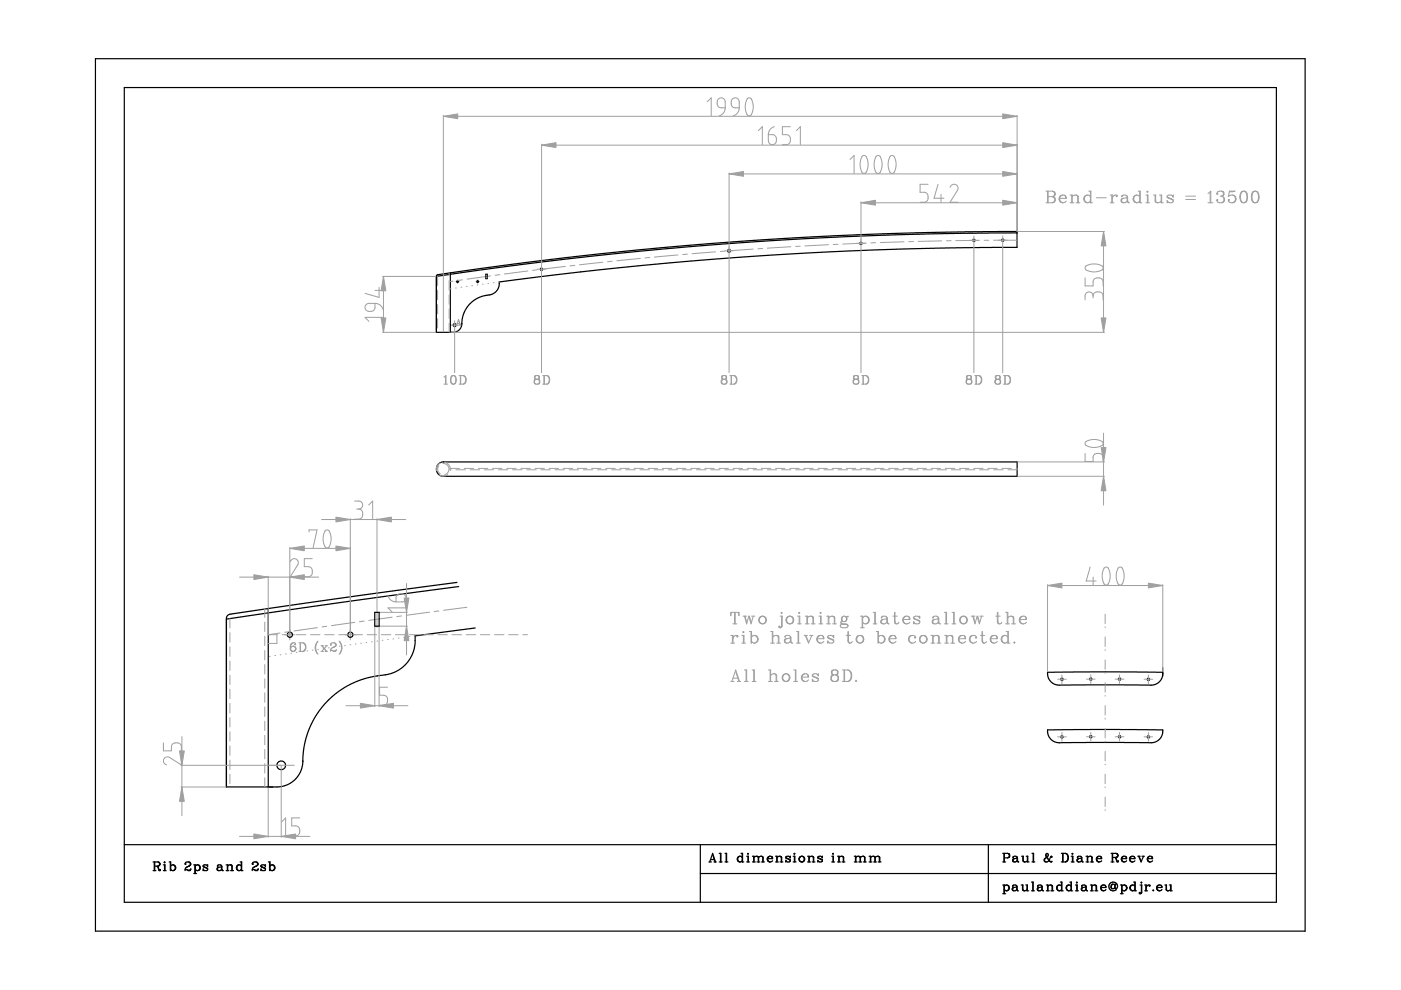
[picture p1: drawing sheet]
<svg xmlns="http://www.w3.org/2000/svg" width="297mm" height="210mm" viewBox="0 0 297 210" stroke-linecap="round" stroke-linejoin="round" font-family="sans-serif">
<g fill="none" stroke="#000" stroke-width=".25">
<path d="M20.2 12.4h256.5v185h-256.5zM26.4 18.6h244.2v172.7h-244.2zM95.4 57.8l-2.7 .5-.2 .3M95.5 57.8v12.7M215.6 49.4v-.3h-4.1l-20.6 .3-16 .7-17.1 1-15.7 1.2-15.8 1.6-15.5 1.8-15.4 2.1M215.6 49.4l-15.7 .1-15 .5-14.7 .6-16.6 1.1-15.7 1.3-16.1 1.7-15.2 1.9-14.1 2M215.6 49.4v3.1l-14.2 .1-13.9 .3-13.1 .6-15 .9-14.3 1.1-14.1 1.3-25.1 3-.2 1.2-.8 1.1-.8 .4-1.4 .2-1.2 .4-1 .6-.9 .8-.7 .8-.6 1.3-.6 2.9-.6 .7-.9 .3h-3.7v-11.9M92.9 98.4l.9-.5h121.8v3.1h-121.8l-.6-.2-.6-.8v-.9zM48 131.3v35.6h10.8l1.5-.3 1.6-.8 1.3-1.3 .8-1.5 .2-1.6M56.9 129v37.9M79.5 129.8h.9v3h-.9zM96.9 123.5l-23.3 3.1-24.7 3.6-.6 .3-.3 .3v.5"/>
<path d="M97.2 124.4l-24.3 3.2-24.9 3.7M100.8 133.1l-12.8 1.7v2l-.5 1.8-.9 1.6-1.6 1.6-2.2 1-4.2 .8-2.4 .7-2.4 1-2.6 1.7-1.4 1.3-1.5 1.6-1.3 1.9-.9 1.5-.8 1.8-.6 2.1-.4 2.2-.1 2.1M222.1 142.5h24.4v.5l-.2 1-.4 .5-.7 .5-.8 .2-20 .1-.9-.3-.8-.6-.5-.8zM222.1 154.7h24.4v.6l-.2 .9-.4 .5-.7 .5-.8 .3h-20l-1-.3-.7-.6-.5-.8zM26.4 179.1h244.2M148.5 179.1v12.2M209.5 179.1v12.2M32.4 182.8h1.1M32.4 184.6h.7M32.7 182.8v1.8M32.8 182.8v1.8M32.8 183.6h.7"/>
<path d="M33.2 183.6l.2 .1M33.4 183.7l.3 .8 .2 .1 .1-.2M33.4 183.7l.4 .7h.2M33.5 182.8l.4 .3-.1 .4-.3 .1M33.5 182.8l.3 .3v.4l-.3 .1M34 184.3v.1M34.6 184.6h.6M34.6 183.4h.4v1.2M34.8 182.8h.2zM34.9 183.4v1.2M35.9 182.8h.3v1.8M36.1 182.8v1.8"/>
<path d="M36.2 184.3l.5 .3M36.7 183.4l-.5 .2M36.7 183.4a.62 .62 0 0 1 .6 .6 .62 .62 0 0 1-.6 .6M36.7 183.4l.2 .1a.64 .64 0 0 1 .3 .6 .64 .64 0 0 1-.5 .5M39.5 184.3l.4 .3h.4l.1-.3M39.5 184.3l.4 .2 .5-.2M39.5 184.3l-.3 .1M39.7 183.8a.64 .64 0 0 0-.5 .8M40 182.8h-.6l-.2 .3 .1 .2v-.2M40 182.8h.3l.1 .5-.3 .3-.4 .2M40 182.8l.3 .1 .1 .4-.7 .5M40.4 184.1v.2"/>
<path d="M41.1 185.2h.6M41.1 183.4h.3v1.8M41.3 183.4v1.8M41.4 184.3l.5 .3M41.9 183.4l-.5 .2M41.9 183.4a.62 .62 0 0 1 .6 .6 .62 .62 0 0 1-.6 .6M41.9 183.4l.2 .1a.65 .65 0 0 1-.2 1.1M43.1 183.6l.9 .5v.3l-.2 .2-.6-.2M43.1 184.2v.4zM43.9 183.5l-.6-.1-.2 .1v.2l.9 .5M44 183.4v.3zM46.2 183.5l-.1 .1 .3-.2 .6 .1"/>
<path d="M46.4 183.9a.36 .36 0 0 0-.3 .3 .36 .36 0 0 0 .3 .4M46.4 183.9l-.4 .2 .1 .4 .3 .1M47 184.3l-.6 .3M47 183.5l.1 .8 .1 .3M47 183.5v.8M47 184.3l.2 .3M47 183.7l-.6 .2M47.2 184.6h.1M47.9 184.6h.6M47.9 183.4h.4v1.2M48.2 183.4v1.2M48.9 184.6h.6"/>
<path d="M48.9 183.4l-.6 .2M48.9 183.4l.3 .2v1M48.9 183.4l.2 .2v1M50.6 183.4l.6 .2M50.6 183.4a.62 .62 0 0 0-.5 .6 .62 .62 0 0 0 .5 .6M50.6 183.4l-.1 .1a.66 .66 0 0 0 .1 1.1M50.9 182.8h.3v1.8M51.2 184.3l-.6 .3M51.2 182.8v1.8h.3M53.8 184.3l.4 .3h.3l.2-.3M53.8 184.3l.4 .2 .5-.2M53.8 184.3l-.3 .1"/>
<path d="M54.3 182.8a.59 .59 0 0 0-.8 .3l.1 .2v-.2M54.3 182.8l.3 .3-.1 .4a1.44 1.44 0 0 0-1 .8v.3M54.3 182.8h.2l.2 .5-.3 .3-.5 .2M54.7 184.1v.2M55.3 183.6l1 .5v.3l-.3 .2-.6-.2M55.3 184.2v.4zM56.2 183.5l-.6-.1-.3 .1v.2l1 .5M56.3 183.4v.3zM56.9 182.8h.4v1.8M57.1 182.8v1.8M57.3 184.3l.5 .3M57.8 183.4l-.5 .2"/>
<path d="M57.8 183.4a.62 .62 0 0 1 .5 .6 .62 .62 0 0 1-.5 .6M57.8 183.4l.2 .1a.65 .65 0 0 1-.2 1.1M148.5 185.2h122.1M150.3 182.8h.5M150.5 182.8l.6-1.9 .6 1.9M150.7 182.2h.7M151.1 181.2l.5 1.6M151.4 182.8h.5M152.5 182.8h.6M152.5 180.9h.3v1.9M152.8 180.9v1.9M153.7 182.8h.6"/>
<path d="M153.7 180.9h.4v1.9M154 180.9v1.9M156.8 181.5l.6 .3M156.8 181.5a.61 .61 0 0 0-.5 .6 .61 .61 0 0 0 .5 .7M156.8 181.5l-.1 .1a.64 .64 0 0 0 .1 1.2M157.1 180.9h.3v1.9M157.4 182.5l-.6 .3M157.4 180.9v1.9h.3M158.3 182.8h.6M158.3 181.5h.4v1.3M158.5 181h.2zM158.6 181.5v1.3"/>
<path d="M159.5 182.8h.6M159.5 181.5h.4v1.3M159.8 181.5v1.3M160.5 182.8h.6M160.5 181.5l-.6 .3M160.5 181.5l.3 .3M160.5 181.5l.3 .3v1M160.8 181.8v1M161.5 182.8h.6M161.5 181.5l-.7 .3M161.5 181.5l.3 .3v1M161.5 181.5l.2 .3v1"/>
<path d="M162.8 182.1l.1 .4 .3 .3M163.2 181.5l.4 .1M163.2 181.5a.61 .61 0 0 0-.5 .6 .61 .61 0 0 0 .5 .7M163.2 181.5l-.4 .6M163.6 181.6l.2 .5h-1M163.6 181.6l.1 .1M163.7 181.8v.3M163.8 182.5l-.6 .3M164.4 182.8h.6M164.4 181.5h.4v1.3M164.7 181.5v1.3M165.4 182.8h.6"/>
<path d="M165.4 181.5l-.6 .3M165.4 181.5l.3 .3v1M166.6 181.8l1 .5v.3l-.3 .2-.6-.2M166.6 182.4v.4zM167.5 181.7l-.6-.2-.3 .4 1 .5M167.6 181.5v.4zM168.2 182.8h.6M168.2 181.5h.3v1.3M168.3 181h.2zM168.4 181.5v1.3M169.9 182.8h.2M169.9 181.5h.2"/>
<path d="M169.9 181.5a.61 .61 0 0 0-.5 .6 .61 .61 0 0 0 .5 .7M169.9 181.5l-.2 .1a.64 .64 0 0 0 .2 1.2M170.1 181.5a.61 .61 0 0 1 .5 .6 .61 .61 0 0 1-.5 .7M170.1 181.5l.2 .1a.64 .64 0 0 1-.2 1.2M171.2 182.8h.6M171.2 181.5h.4v1.3M171.5 181.5v1.3M172.2 182.8h.6M172.2 181.5l-.6 .3M172.2 181.5l.3 .3v1M172.2 181.5l.2 .3v1M173.4 181.8l1 .5v.3l-.3 .2-.6-.2"/>
<path d="M173.4 182.4v.4zM174.3 181.7l-.6-.2-.3 .2v.2l1 .5M174.4 181.5v.4zM176.3 182.8h.7M176.3 181.5h.4v1.3M176.5 181h.2zM176.6 181.5v1.3M177.6 182.8h.6M177.6 181.5h.3v1.3M177.8 181.5v1.3M178.5 182.8h.6M178.5 181.5l-.6 .3"/>
<path d="M178.5 181.5l.4 .3v1M178.5 181.5l.3 .3v1M181.1 182.8h.6M181.1 181.5h.4v1.3M181.4 181.5v1.3M182.1 182.8h.6M182.1 181.5l-.6 .3M182.1 181.5l.3 .3M182.1 181.5l.3 .3v1M182.4 181.8v1M183 182.8h.7M183 181.5l-.6 .3"/>
<path d="M183 181.5l.4 .3v1M183 181.5l.3 .3v1M184.3 182.8h.6M184.3 181.5h.3v1.3M184.5 181.5v1.3M185.2 182.8h.6M185.2 181.5l-.6 .3M185.2 181.5l.4 .3M185.2 181.5l.3 .3v1M185.6 181.8v1M186.2 182.8h.6M186.2 181.5l-.6 .3"/>
<path d="M186.2 181.5l.3 .3v1M186.2 181.5l.2 .3v1M212.6 182.8h.6M212.6 180.9h1M212.6 187.6h.3v1.9M212.6 189.5h.6M212.9 180.9v1.9M212.9 187.6v1.9M212.9 181.9h.7M212.9 188.6l.6 .3M213.5 187.6a.62 .62 0 0 1 .5 .7 .62 .62 0 0 1-.5 .6M213.5 187.6l-.6 .3"/>
<path d="M213.5 187.6a.64 .64 0 0 1 .4 .7 .64 .64 0 0 1-.4 .6M213.6 180.9l.5 .4-.1 .4-.4 .2M213.6 180.9l.4 .4-.1 .4-.3 .2M214.8 187.8l-.1 .1 .2-.3 .7 .2M214.9 181.7l-.1 .1 .2-.3 .6 .2M214.9 188.2a.36 .36 0 0 0-.2 .3 .36 .36 0 0 0 .2 .4M214.9 188.2l-.3 .2 .1 .4 .2 .1M215 182.1l-.3 .2 .1 .4 .2 .1M215 182.1a.36 .36 0 0 0-.2 .3 .36 .36 0 0 0 .2 .4M215.6 187.8l.2 1.1M215.6 188.6l-.4 .3h-.3M215.6 187.8v.8"/>
<path d="M215.6 188.6l.2 .3M215.6 188l-.7 .2M215.6 182.5l-.6 .3M215.6 181.7l.3 1.1M215.6 181.7v.8M215.6 182.5l.3 .3M215.6 181.9l-.6 .2M215.8 188.9h.1M215.9 182.8h.1M216.5 187.6h.4v1l.2 .3M216.6 181.5h.4v1l.2 .3M216.8 187.6v1l.3 .3"/>
<path d="M216.9 181.5v1l.3 .3M217.5 187.6h.3v1.3M217.6 181.5h.3v1.3M217.7 188.6l-.6 .3M217.7 187.6v1.3h.4M217.8 182.5l-.6 .3M217.8 181.5v1.3h.4M218.7 187h.4v1.9M218.7 188.9h.6M218.8 182.8h.6M218.8 180.9h.3v1.9M219 187v1.9"/>
<path d="M219.1 180.9v1.9M220.1 187.8l-.1 .1 .3-.3 .6 .2M220.3 188.2a.36 .36 0 0 0-.3 .3 .36 .36 0 0 0 .3 .4M220.3 188.2l-.4 .2 .1 .4 .3 .1M220.9 188.6l-.4 .3h-.2M220.9 187.8l.2 1.1M220.9 187.8v.8M220.9 188.6l.2 .3M220.9 188l-.6 .2M221.1 188.9h.1M221.7 181.4l.3-.5a.37 .37 0 0 1 .2 .6l-.8 .7 .1 .5 .2 .1M221.7 181.4l.1 .2a1.9 1.9 0 0 0 1.1 1.2"/>
<path d="M221.7 181.9a.48 .48 0 0 0-.2 .4 .48 .48 0 0 0 .2 .5M221.7 181.4l1.2 1.4M221.8 187.6h.4v1.3M221.8 188.9h.7M222.1 187.6v1.3M222.8 187.6l.3 .3v1M222.8 187.6l-.6 .3M222.8 188.9h.6M222.8 187.6l.4 .3v1M222.9 181.6v.2l.1-.2h-.2l-.3 .6a.75 .75 0 0 1-.8 .6M223 182.6l-.1 .2M224.6 187.6l.5 .3"/>
<path d="M224.6 187.6a.64 .64 0 0 0-.5 .7 .64 .64 0 0 0 .5 .6M224.6 187.6a.62 .62 0 0 0-.6 .7 .62 .62 0 0 0 .6 .6M224.8 187h.3v1.9M225 182.8h.9M225 180.9h.9M225.1 188.6l-.5 .3M225.1 187v1.9h.3M225.3 180.9v1.9M225.4 180.9v1.9M225.9 180.9a.97 .97 0 0 1 .6 .9 .97 .97 0 0 1-.6 1M225.9 180.9a1.03 1.03 0 0 1 0 1.9M226.5 187.6l.6 .3"/>
<path d="M226.5 187.6a.62 .62 0 0 0-.5 .7 .62 .62 0 0 0 .5 .6M226.5 187.6l-.1 .1a.66 .66 0 0 0 .1 1.2M226.8 187h.4v1.9M227.1 188.6l-.6 .3M227.1 187v1.9h.3M227.1 182.8h.6M227.1 181.5h.4v1.3M227.3 181h.2zM227.4 181.5v1.3M228 187.6h.4v1.3M228 188.9h.6M228.2 187.1h.2z"/>
<path d="M228.3 187.6v1.3M228.5 181.7l-.1 .1 .3-.3 .6 .2M228.7 182.1a.36 .36 0 0 0-.3 .3 .36 .36 0 0 0 .3 .4M228.7 182.1l-.4 .2 .1 .4 .3 .1M229.3 182.5l-.6 .3M229.3 181.7l.1 .8 .2 .3M229.3 181.7v.8M229.3 182.5l.3 .3M229.3 181.9l-.6 .2M229.4 187.8l-.1 .1 .3-.3 .6 .2M229.6 182.8h.1M229.6 188.2a.36 .36 0 0 0-.3 .3 .36 .36 0 0 0 .3 .4"/>
<path d="M229.6 188.2l-.3 .2v.4l.3 .1M230.2 188.6l-.3 .3h-.3M230.2 187.8l.3 1.1M230.2 187.8v.8M230.2 188.6l.3 .3M230.2 188l-.6 .2M230.3 182.8h.6M230.3 181.5h.3v1.3M230.5 188.9h.1M230.5 181.5v1.3M231.2 187.6h.3v1.3M231.2 188.9h.6"/>
<path d="M231.2 182.8h.6M231.2 181.5l-.6 .3M231.2 181.5l.4 .3v1M231.2 181.5l.3 .3v1M231.4 187.6v1.3M232.1 187.6l.3 .3v1M232.1 187.6l-.6 .3M232.1 188.9h.6M232.1 187.6l.4 .3v1M232.5 182.1l.1 .4 .4 .3M233 181.5l.4 .1M233 181.5a.61 .61 0 0 0-.6 .6 .61 .61 0 0 0 .6 .7"/>
<path d="M233 181.5l-.5 .6M233.4 181.6l.2 .5h-1.1M233.4 181.6l.1 .5M233.4 188.2l.1 .4 .4 .3M233.6 182.5l-.6 .3M233.9 187.6a.62 .62 0 0 0-.5 .7 .62 .62 0 0 0 .5 .6M233.9 187.6l.4 .1M233.9 187.6l-.4 .3-.1 .3M234.3 187.7l.2 .5h-1.1M234.3 187.7l.1 .5M234.5 188.6l-.6 .3M235.6 182.8h.6"/>
<path d="M235.6 180.9h1M235.8 180.9v1.9M235.9 187.5h.3l.2 .2M235.9 187.5a.53 .53 0 0 0-.4 .4 .53 .53 0 0 0 .3 .5M235.9 187.5a.64 .64 0 0 0-.1 .9M235.9 181.8h.7M235.9 180.9v1.9M236.3 188.2l-.2 .2h-.3M236.3 188.2l.2 .2M236.3 181.8l.2 .1M236.4 187.5l-.1 .7M236.5 188.4a.73 .73 0 0 0 .4-.8 .73 .73 0 0 0-.7-.6 .92 .92 0 0 0-1.1 1.2 .92 .92 0 0 0 1.6 .4"/>
<path d="M236.5 187.5v.9M236.5 181.9l.3 .8 .2 .1 .1-.2M236.5 181.9l.4 .7h.2M236.6 180.9l.4 .4v.3l-.4 .2M236.6 180.9l.4 .4-.1 .3-.3 .2M237.1 182.5v.1M237.6 187.6h.3v1.9M237.6 189.5h.5M237.8 187.6v1.9M237.8 182.1a.6 .6 0 0 0 .5 .7M237.9 188.6l.5 .3M238.3 181.5l.4 .1"/>
<path d="M238.3 181.5l-.5 .6M238.3 181.5a.61 .61 0 0 0-.6 .6 .61 .61 0 0 0 .6 .7M238.4 187.6l.2 .1a.66 .66 0 0 1-.2 1.2M238.4 187.6l-.5 .3M238.4 187.6a.62 .62 0 0 1 .6 .7 .62 .62 0 0 1-.6 .6M238.7 181.6l.2 .5h-1.1M238.7 181.6l.1 .1M238.8 181.8v.3M238.9 182.5l-.6 .3M239.6 182.1l.1 .4 .3 .3M240 181.5l.5 .1M240 181.5a.61 .61 0 0 0-.5 .6 .61 .61 0 0 0 .5 .7"/>
<path d="M240 181.5l-.4 .6M240.1 187.6l.5 .3M240.1 187.6a.62 .62 0 0 0-.6 .7 .62 .62 0 0 0 .6 .6M240.1 187.6l-.2 .1a.66 .66 0 0 0 .2 1.2M240.3 187h.4v1.9M240.5 181.6l.1 .5h-1M240.5 181.6v.5M240.6 188.6l-.5 .3M240.6 187v1.9h.3M240.6 182.5l-.6 .3M241.2 181.5h.5M241.4 181.5l.5 1.3 .5-1.3"/>
<path d="M241.5 181.5l.4 1.1M241.6 189.4v-.2v.2l.2 .1M241.7 187.6h.4v1.6l-.3 .3M241.9 187.1h.2zM242 187.6v1.6l-.2 .3M242.1 181.5h.5M242.7 187.6h.3v1.3M242.7 188.9h.6M243 187.6v1.3M243.3 182.1l.1 .4 .4 .3M243.7 187.7v.2l.1-.2a.5 .5 0 0 0-.5 0 .5 .5 0 0 0-.3 .5M243.8 181.5l.4 .1"/>
<path d="M243.8 181.5a.61 .61 0 0 0-.6 .6 .61 .61 0 0 0 .6 .7M243.8 181.5l-.5 .6M244.2 181.6l.2 .5h-1.1M244.2 181.6l.1 .1M244.3 181.8v.3M244.4 182.5l-.6 .3M244.5 188.7v.2zM245.3 188.2l.1 .4 .3 .3M245.7 187.6l.5 .1M245.7 187.6a.62 .62 0 0 0-.5 .7 .62 .62 0 0 0 .5 .6M245.7 187.6l-.4 .6M246.2 187.7l.2 .5h-1.1"/>
<path d="M246.2 187.7l.1 .5M246.4 188.6l-.7 .3M247 187.6h.3v1l.3 .3M247.2 187.6v1l.4 .3M247.9 187.6h.4v1.3M248.2 188.6l-.6 .3M248.2 187.6v1.3h.3"/>
<circle cx="97" cy="59.7" r=".18"/>
<circle cx="101.3" cy="59.7" r=".18"/>
<circle cx="114.8" cy="57.1" r=".25"/>
<circle cx="154.6" cy="53.2" r=".3"/>
<circle cx="182.5" cy="51.6" r=".24"/>
<circle cx="206.5" cy="51" r=".24"/>
<circle cx="212.6" cy="50.9" r=".24"/>
<circle cx="96.4" cy="68.9" r=".3"/>
<circle cx="61.5" cy="134.6" r=".55"/>
<circle cx="74.3" cy="134.6" r=".55"/>
<circle cx="225.2" cy="144" r=".25"/>
<circle cx="225.2" cy="156.2" r=".25"/>
<circle cx="231.3" cy="144" r=".24"/>
<circle cx="231.3" cy="156.2" r=".24"/>
<circle cx="237.4" cy="144" r=".24"/>
<circle cx="237.4" cy="156.2" r=".24"/>
<circle cx="243.5" cy="156.2" r=".24"/>
<circle cx="243.5" cy="144" r=".24"/>
<circle cx="59.6" cy="162.3" r=".92"/>
</g>
<g fill="none" stroke="#a0a0a4" stroke-width=".21">
<path d="M94 24.7h121.6M94 24.5v45.9M114.8 30.8h100.8M114.8 30.6v25.5M149.9 21.6l.9-.9v3.9M152.3 21l.7-.3 .6 .3 .2 .4v1.5h-1l-.6-.4-.1-1zM153.8 22.9l-.4 1.1-.9 .6M154.6 36.9h61M154.6 36.7v42.3M155.3 21l.7-.3 .5 .3 .2 .5v1.4h-1l-.4-.3-.3-.6v-.6zM156.7 22.9l-.3 1.1-.9 .6M158.5 20.9l.4-.2 .4 .3 .4 1.2-.2 1.6-.2 .6-.3 .2-.6-.3-.4-1.1 .1-1.3z"/>
<path d="M160.8 27.7l.8-.8v3.8M162.9 28.6h1l.6 .3 .1 1.1-.4 .6h-.7l-.5-.3-.1-.4zM164.2 26.9l-.9 .6-.4 1.1M167.6 26.9h-1.7v1.7h1.2l.3 .3 .2 .4-.1 .8-.3 .4-.3 .2h-1M168.8 27.7l.9-.8v3.8M180.2 33.8l.9-.8v3.8M182.8 33.2l.4-.2 .4 .1 .4 1.3-.1 1.5-.3 .7-.3 .2-.5-.2-.4-1.3v-1.1zM185.8 33.1l.3-.1 .4 .1 .5 1.2-.1 1.5-.3 .8-.3 .2-.6-.2-.4-1.3 .1-1.3zM188.7 33.1l.5-.1 .4 .2 .4 1.2-.2 1.6-.2 .6-.3 .2-.6-.2-.4-1.2 .1-1.3zM196.8 39.1h-1.7v1.7h1.2l.3 .3 .2 .4-.1 .8-.2 .4-.5 .2h-.9M198.9 39.1l-.9 2.9h2.2M201.4 39.7l.4-.5 .6-.1 .5 .2 .2 .6-.1 .4-1.6 2.6h1.7"/>
<path d="M215.6 24.5v24.5M81.1 58.6h11.3M81.3 58.6v11.9M92.8 58.6v2M95.2 57.9v.6M95.2 59.5v2M96.1 59.6l-.6 .1M96.6 59.7h.8M97 59.3v.8M98 59.3l-1 .2M100.9 59.7h.7M101.3 59.3v.8"/>
<path d="M104 58.5l-5 .7M104.7 59.9l-.1 .1M105.9 59.8h-.2M106 58.2l-1 .2M111.9 57.4l-4.9 .7M113.9 57.2l-1 .1M113.9 57.1h1.8M114.8 56.2v22.8M119.9 56.5l-5 .6M121.9 56.3l-1 .1M127.8 55.6l-4.9 .6M129.8 55.4l-1 .1"/>
<path d="M135.8 54.8l-5 .5M137.8 54.6l-1 .1M143.7 54.1l-5 .4M145.7 53.9l-1 .1M151.7 53.4l-5 .4M153.6 53.2h1.9M153.7 53.2l-1 .1M159.7 52.8l-5 .4M161.7 52.7h-1M167.7 52.3l-5 .3M169.7 52.2l-1 .1M175.7 51.9l-5 .2"/>
<path d="M177.7 51.8h-1M181.6 51.6h1.9M182.5 43h33.1M182.5 42.8v36.2M183.7 51.5l-5 .3M185.7 51.5h-1M191.7 51.3l-5.1 .1M193.7 51.2h-1M199.5 41.2v1.7M199.6 51.1l-5 .1M201.7 51l-1 .1M205.6 51h1.8"/>
<path d="M206.5 50v29M207.6 50.9l-5 .1M208.7 50.9h1M210.7 50.9h4.9M211.7 50.9h1.8M212.6 50v29M215.8 49.1h18.4M221.8 43h1.4M221.8 40.5h1.4M222.1 40.5v2.5M222.2 40.5v2.5M222.2 41.7h1"/>
<path d="M223.2 40.5l.3 .2a.56 .56 0 0 1 0 .9l-.3 .1M223.2 41.7a.65 .65 0 0 1 .6 .6 .65 .65 0 0 1-.6 .7M223.2 40.5l.2 .2a.58 .58 0 0 1 .2 .6 .58 .58 0 0 1-.4 .4M223.2 41.7a.67 .67 0 0 1 .5 .6 .67 .67 0 0 1-.5 .7M224.7 42.1a.88 .88 0 0 0 .5 .9M225.2 41.4l.6 .1M225.2 41.4a.83 .83 0 0 0-.7 .8 .83 .83 0 0 0 .7 .8M225.2 41.4l-.4 .3-.1 .4M225.8 41.5l.3 .6h-1.4M225.8 41.5l.1 .6M226.1 42.6l-.3 .3-.6 .1M226.9 43h.8"/>
<path d="M226.9 41.4h.4v1.6M227.2 41.4v1.6M228.2 43h.8M228.2 41.4l-.6 .1-.3 .2M228.2 41.4l.3 .1 .1 .2v1.3M228.2 41.4l.3 .3v1.3M230.1 58.9v1.7h1.7v-1.2l.7-.5h.7l.5 .3 .2 .4v1M230.1 56.5l1.1-.5h1.1l1.4 .4 .2 .5-.2 .3-.6 .3-1.5 .1-1.3-.4-.2-.3zM230.5 41.4l.4 .1 .3 .2M230.5 41.4a.82 .82 0 0 0-.7 .8 .82 .82 0 0 0 .7 .8M230.5 41.4a.85 .85 0 0 0-.6 .8 .85 .85 0 0 0 .6 .8M230.8 40.5h.5v2.5"/>
<path d="M231.2 42.6l-.5 .4h-.2M231.2 40.5v2.5h.4M232.5 41.9h2M234 49.1v21.4M235.4 43h.8M235.4 41.4h.4v1.6M235.7 41.4v1.6M236.8 41.5l-.2 .1 .2 .1 .1-.2a.67 .67 0 0 0-.7-.1 .67 .67 0 0 0-.4 .7M237.9 41.6l-.1 .1 .1-.2a.8 .8 0 0 1 1.1 .1M238.1 42.1a.48 .48 0 0 0-.3 .4 .48 .48 0 0 0 .3 .5M238.1 42.1l-.3 .1-.1 .2 .1 .5 .3 .1M239 42.6l-.5 .4h-.4"/>
<path d="M239 41.6l.1 1 .2 .4M239 41.6v1M239 42.6l.3 .4M239 41.8l-.9 .3M239.3 43h.1M240.9 41.4l.5 .1 .2 .2M240.9 41.4a.82 .82 0 0 0-.7 .8 .82 .82 0 0 0 .7 .8M240.9 41.4a.86 .86 0 0 0-.5 .8 .86 .86 0 0 0 .5 .8M241.3 40.5h.5v2.5M241.6 42.6l-.4 .4h-.3M241.6 40.5v2.5h.5M242.9 43h.8"/>
<path d="M242.9 41.4h.5v1.6M243.3 40.5l.1 .2-.1 .1zM243.3 41.4v1.6M244.6 41.4h.4v1.2l.4 .4M244.9 41.4v1.2l.1 .3 .4 .1M245.8 41.4h.5v1.6M246.2 42.6l-.2 .3-.6 .1M246.2 41.4v1.6h.5M247.5 41.7l1.3 .7v.4l-.4 .2h-.5l-.3-.2M247.5 42.5l.1 .3-.1 .2zM248.6 41.6l-.1-.1a.8 .8 0 0 0-1 .1l.1 .3 1.2 .6M248.8 41.4v.4l-.2-.2z"/>
<path d="M251.4 41.6h2.1M251.4 42.3h2.1M256.1 43h1.1M256.1 41l.6-.5v2.5M256.6 40.7v2.3M258.1 42.5v-.2l-.1 .2 .2 .4 .8 .1M258.7 41.6h.3M259 40.5l-.8 .2-.2 .3 .1 .2v-.2M259 40.5l.4 .2 .1 .2-.1 .6-.4 .1M259 40.5a.6 .6 0 0 1 .3 1l-.3 .1M259 41.6a.71 .71 0 0 1 .6 .7 .71 .71 0 0 1-.6 .7M259.4 41.8a.74 .74 0 0 1-.4 1.2"/>
<path d="M260.5 42.5l.2-.1-.2-.1-.1 .2a.73 .73 0 0 0 1 .5M260.7 40.7l1.1-.2h-1.1l-.3 1.2 .3-.2 .7-.1M261.4 41.4a.82 .82 0 0 1 .7 .8 .82 .82 0 0 1-.7 .8M261.4 41.4a.86 .86 0 0 1 .5 .8 .86 .86 0 0 1-.5 .8M263.6 43h.2M263.6 40.5a1.59 1.59 0 0 0 0 2.5M263.6 40.5h.2M263.6 40.5a1.34 1.34 0 0 0-.6 2l.2 .4 .4 .1M263.8 40.5a1.1 1.1 0 0 1 .7 1.4l-.1 .6-.2 .4-.4 .1M263.8 40.5a1.55 1.55 0 0 1 0 2.5M266 43h.3M266 40.5h.3"/>
<path d="M266 40.5a1.1 1.1 0 0 0-.7 1.4l.1 .6 .3 .4 .3 .1M266 40.5a1.55 1.55 0 0 0 0 2.5M266.3 40.5a1.34 1.34 0 0 1 .5 2l-.2 .4-.3 .1M266.3 40.5a1.59 1.59 0 0 1 0 2.5M77.6 64.6l.5-.3h1.4v1.2l-.5 .5h-1l-.6-.6zM79.5 64.3l1 .3 .7 1M79.5 61.6h1.7M80.4 60.9v2.2l-3-.9M81.1 70.5h11.3M81.2 67.3h-3.8l.8 .8M92.8 61.6v2M92.8 64.6v1.9"/>
<path d="M92.8 67.6v2M94.1 80l.5-.4v1.8M94.5 79.7v1.7M95.2 62.5v2M95.2 65.5v2M95.2 68.5v2M95.5 68.9h1.8M95.6 70.5h138.6M95.6 61.2l-.1 .1M96 79.6a1.04 1.04 0 0 0 0 1.8M96 79.6h.2M96 79.6a1.14 1.14 0 0 0 0 1.8"/>
<path d="M96.2 79.6a1.04 1.04 0 0 1 0 1.8M96.2 79.6a1.14 1.14 0 0 1 0 1.8M96.4 68v11M96.8 61.1h-.2M96.8 68.9l.4-1.2 .4 1.2M96.9 68.6h.6M97.2 67.9l.4 1M97.3 79.6h.9M97.4 68.9h.3M97.6 79.6v1.8M97.7 79.6v1.8M97.9 60.9h-.2"/>
<path d="M98.2 79.6a.97 .97 0 0 1 .7 .9 .97 .97 0 0 1-.7 .9M98.2 79.6a1.02 1.02 0 0 1 0 1.8M99 60.7h-.1M100.2 60.6h-.2M101.3 60.4h-.1M102.4 60.2l-.1 .1M103.6 60.1h-.2M113.7 79.6h.3M113.7 79.6l-.4 .3 .1 .4 .3 .1M113.7 79.6l-.2 .1a.44 .44 0 0 0 .2 .7M114 79.6l.4 .3-.1 .4-.3 .1M114 79.6l.2 .1a.44 .44 0 0 1-.2 .7"/>
<path d="M115.1 79.6h.8M115.3 79.6v1.8M115.4 79.6v1.8M115.9 79.6a.97 .97 0 0 1 .7 .9 .97 .97 0 0 1-.7 .9M115.9 79.6a1.02 1.02 0 0 1 0 1.8M153.4 79.6h.3M153.4 79.6l-.4 .3 .1 .4 .3 .1M153.4 79.6l-.2 .1a.44 .44 0 0 0 .2 .7M153.7 79.6l.4 .3-.1 .4-.3 .1M153.7 79.6l.2 .1a.44 .44 0 0 1-.2 .7M154.7 79.6h.9M155 79.6v1.8"/>
<path d="M155.1 79.6v1.8M155.6 79.6a.97 .97 0 0 1 .7 .9 .97 .97 0 0 1-.7 .9M155.6 79.6a1.02 1.02 0 0 1 0 1.8M181.3 79.6l-.3 .3v.2l.3 .3M181.3 79.6h.4M181.3 79.6l-.3 .3v.4l.3 .1M181.7 79.6l.3 .3-.1 .4-.2 .1M181.7 79.6l.1 .1a.44 .44 0 0 1-.1 .7M182.7 79.6h.9M183 79.6v1.8M183.6 79.6a.97 .97 0 0 1 .6 .9 .97 .97 0 0 1-.6 .9M183.6 79.6a1.02 1.02 0 0 1 0 1.8"/>
<path d="M205.3 79.6h.3M205.3 79.6l-.4 .3 .1 .4 .3 .1M205.3 79.6l-.2 .1a.44 .44 0 0 0 .2 .7M205.6 79.6l.4 .3-.1 .4-.3 .1M205.6 79.6l.3 .3v.2l-.3 .3M206.7 79.6h.8M206.9 79.6v1.8M207 79.6v1.8M207.5 79.6a.97 .97 0 0 1 .7 .9 .97 .97 0 0 1-.7 .9M207.5 79.6a1.02 1.02 0 0 1 0 1.8M211.4 79.6h.3M211.4 79.6l-.4 .3 .1 .4 .3 .1"/>
<path d="M211.4 79.6l-.2 .1a.44 .44 0 0 0 .2 .7M211.7 79.6l.4 .3-.1 .4-.3 .1M211.7 79.6l.2 .1a.44 .44 0 0 1-.2 .7M212.8 79.6h.8M213 79.6v1.8M213.1 79.6v1.8M213.6 79.6a.97 .97 0 0 1 .7 .9 .97 .97 0 0 1-.7 .9M213.6 79.6a1.02 1.02 0 0 1 0 1.8M231.8 62.7l-.4-.7-.4-.1-.5 .1-.4 .5v1.1M231.8 62.7l.1-.4 .4-.4 1.1 .1 .4 .4 .1 1.2M231.8 62.7v.5M93 98.7l-.2 .5v.5l.6 .8"/>
<path d="M93.3 98.1l-.7 .7v1M93.9 98.3l.9 .2 .4 .7-.2 .9-.7 .5M94.1 81.4h.8M94.3 98l.9 .6 .2 .5v.7M95.5 99.3h1.9M95.5 99.6h.2M96 81.4h.2M96.7 99.6h2M97.3 81.4h.9M98.4 99.3h2M99.7 99.6h2M101.4 99.3h2"/>
<path d="M102.7 99.6h2M104.4 99.3h2M105.7 99.6h2M107.4 99.3h2M108.7 99.6h2M110.4 99.3h2M111.7 99.6h2M113.4 99.3h2M113.7 81.4h.3M113.7 80.4h.3M113.7 80.4l-.4 .4v.3l.4 .3M113.7 80.4l-.5 .4 .1 .5 .4 .1"/>
<path d="M114 80.4l.4 .4v.3l-.4 .3M114 80.4l.4 .4v.5l-.4 .1M114.7 99.6h2M115.1 81.4h.8M116.4 99.3h2M117.7 99.6h2M119.4 99.3h2M120.7 99.6h2M122.4 99.3h2M123.7 99.6h2M125.4 99.3h2M126.7 99.6h2"/>
<path d="M128.4 99.3h2M129.7 99.6h2M131.4 99.3h2M132.7 99.6h2M134.4 99.3h2M135.7 99.6h2M137.4 99.3h2M138.7 99.6h2M140.4 99.3h2M141.7 99.6h2M143.4 99.3h2M144.7 99.6h2"/>
<path d="M146.4 99.3h2M147.7 99.6h2M149.4 99.3h2M150.7 99.6h2M152.4 99.3h2M153.4 81.4h.3M153.4 80.4h.3M153.4 80.4l-.4 .4v.3l.4 .3M153.4 80.4l-.5 .4 .1 .5 .4 .1M153.7 99.6h2M153.7 80.4l.4 .4v.3l-.4 .3M153.7 80.4l.4 .4v.5l-.4 .1"/>
<path d="M154.7 81.4h.9M155.4 99.3h2M156.7 99.6h2M158.4 99.3h2M159.7 99.6h2M161.4 99.3h2M162.7 99.6h2M164.4 99.3h2M165.7 99.6h2M167.4 99.3h2M168.7 99.6h2M170.4 99.3h2"/>
<path d="M171.7 99.6h2M173.4 99.3h2M174.7 99.6h2M176.4 99.3h2M177.7 99.6h2M179.4 99.3h2M180.7 99.6h2M181.3 81.4h.4M181.3 80.4h.4M181.3 80.4l-.3 .4v.5l.3 .1M181.3 80.4l-.4 .4 .1 .5 .3 .1M181.7 80.4l.3 .4-.1 .5-.2 .1"/>
<path d="M181.7 80.4l.4 .4-.1 .5-.3 .1M182.4 99.3h2M182.7 81.4h.9M183.7 99.6h2M185.4 99.3h2M186.7 99.6h2M188.4 99.3h2M189.7 99.6h2M191.4 99.3h2M192.7 99.6h2M194.4 99.3h2M195.7 99.6h2"/>
<path d="M197.4 99.3h2M198.7 99.6h2M200.4 99.3h2M201.7 99.6h2M203.4 99.3h2M204.7 99.6h2M205.3 81.4h.3M205.3 80.4l-.4 .4 .1 .5 .3 .1M205.3 80.4h.3M205.3 80.4l-.5 .4 .1 .5 .4 .1M205.6 80.4l.4 .4-.1 .5-.3 .1M205.6 80.4l.5 .4-.1 .5-.4 .1"/>
<path d="M206.4 99.3h2M206.7 81.4h.8M207.7 99.6h2M209.4 99.3h2M210.7 99.6h2M211.4 81.4h.3M211.4 80.4h.3M211.4 80.4l-.4 .4v.3l.4 .3M211.4 80.4l-.5 .4 .1 .5 .4 .1M211.7 80.4l.4 .4v.3l-.4 .3M211.7 80.4l.5 .4-.1 .5-.4 .1M212.4 99.3h2"/>
<path d="M212.8 81.4h.8M213.7 99.6h1.9M215.4 99.3h.2M215.8 97.9h18.4M230.1 96.1v1.8h1.7v-1.3l.3-.3 .5-.2 .7 .1 .4 .3 .2 .4v1M230.2 93.6l1-.3 1.2-.1 1.2 .4 .3 .5-.2 .3-.6 .3-1.6 .1-1.2-.4-.2-.3zM234 91.8v15.3M61.4 116.1v19.6M61.4 116.3h12.9M61.6 119.1l.2-.4 .5-.3 .4 .1 .4 .4 .1 .8-1.6 2.6h1.6M65.5 112.8v-.4h1.7l-.8 3.8M66.2 118.4h-1.7v1.7l1.1 .1 .4 .2 .2 .4v.8l-.2 .4-.5 .3h-1"/>
<path d="M68.2 110.2h17.8M69 112.5l.5-.1 .3 .2 .4 1.3-.1 1.3-.3 .8-.4 .2-.5-.2-.4-1.2 .1-1.2zM74.3 110v25.7M75.2 106.2l1 .1 .6 .3 .1 .5-.1 .4-.3 .3-.4 .1M75.6 107.9h.5M76.1 107.9l.4 .2 .3 .3v1.1l-.5 .5-1.1 .1M78.2 107.1l.8-.9v3.9M79.9 110v23M94.9 100.6l-.8 .3h-.5l-.5-.3M215.8 101h18.4M48.7 131.2v1.9M48.7 134.1v2"/>
<path d="M48.7 137.1v2M50.8 122.4h16.8M56.1 129.1v1.8M56.1 131.9v2M56.1 134.9v2M56.1 137.9v2M56.9 122.2v12.3M57.3 139.1l-.2 .1M58.4 139h-.1M58.7 134.6v1.8h-1.8M59.4 134.2l-2.5 .4h1.9M59.5 138.8h-.1"/>
<path d="M59.8 134.6h2.7M60.7 138.6l-.2 .1M61.4 133.9l-1 .2M61.8 138.5h-.1M62.1 138.1h.1M62.1 136.3l.5 .1v.3v-.2M62.1 136.3a1 1 0 0 0-.6 .9 1 1 0 0 0 .6 .9M62.1 136.3a1.08 1.08 0 0 0 0 1.8M62.2 137l.2 .1a.56 .56 0 0 1 .3 .6 .56 .56 0 0 1-.5 .4M62.2 137a.56 .56 0 0 1 .6 .6 .56 .56 0 0 1-.6 .5M62.2 137a.58 .58 0 0 0-.6 .5M62.8 134.6h2.1"/>
<path d="M63 138.3h-.2M63.4 136.3h.8M63.4 138.1h.8M63.6 136.3v1.8M63.7 136.3v1.8M64.1 138.2h-.2M64.2 136.3a.97 .97 0 0 1 .7 .9 .97 .97 0 0 1-.7 .9M64.2 136.3a1.03 1.03 0 0 1 0 1.8M65.2 138h-.1M65.8 134.6h2M66.4 137.8l-.2 .1M67.1 136.5l-.2 1 .4 1.1"/>
<path d="M67.3 136.1l-.2 .3M67.3 136.1a1.86 1.86 0 0 0 0 2.5M67.3 138.6l.1 .1M67.3 133.1l-5 .7M67.4 135.9l-.1 .2M67.5 137.7h-.1M68.1 138.1h.5M68.1 136.9h.5M68.2 136.9l1 1.2M68.3 136.9l1 1.2M68.7 137.5h-.2M68.9 134.6h1.9"/>
<path d="M68.9 138.1h.5M68.9 136.9h.5M69.3 132.8l-1 .1M69.3 136.9l-1.1 1.2M69.8 137.4h-.2M70.3 137.9l.5 .1 .5-.1M70.3 137.9l.5 .2h.3l.2-.2M70.3 137.9h-.2M70.5 137.3a.66 .66 0 0 0-.4 .8M70.8 136.3l-.6 .1-.1 .2v.2v-.2M70.8 136.3l.5 .3-.1 .4-.3 .2M70.8 136.3l.3 .2 .1 .3-.7 .5"/>
<path d="M70.9 137.2h-.1M70.9 137.2l-.4 .1M71.3 137.7v.2M71.8 134.6h5.1M71.9 135.9l.2 .2M72.1 137h-.2M72.1 136.1l.1 .3a1.92 1.92 0 0 1-.1 2.2M72.1 138.6l-.2 .1M72.1 136.1l.3 1.1-.3 1.4M73.2 136.9h-.1M74.4 136.7h-.2M75.2 132l-4.9 .7"/>
<path d="M75.5 136.5l-.2 .1M76.6 136.4h-.1M77.2 131.7l-1 .1M77.8 136.2h-.2M77.9 134.6h1.9M78.9 136.1h-.1M79.5 132.9v16.9M80.1 135.9h-.2M80.4 132.9v16.9M80.5 129.8h5.9M80.5 132.8h5.9M80.9 134.6h1.9"/>
<path d="M81.2 135.7l-.2 .1M82.3 126.3l.6 1 1.1 .3M82.3 135.6h-.1M83.1 130.9l-4.9 .6M83.5 135.4l-.2 .1M83.8 134.6h2.1M84.2 126.2l.5-.3 1 .2 .4 .4-.2 .8-.5 .3h-1.4v-.9zM84.6 135.3h-.1M85.1 130.6l-1 .1M85.7 135.1h-.1M86.1 128.9h-3.8l.8 .8M86.2 123.7v15.2"/>
<path d="M86.8 134.6h2.1M86.9 135h-.2M88 134.8l-.1 .1M89.9 134.6h1.9M91.1 129.8l-5 .7M92.9 134.6h1.9M93 129.5l-.9 .2M95.8 134.6h2.1M98.8 134.6h2.1M99 128.8l-5 .6M101.9 134.6h1.9M104.9 134.6h1.9"/>
<path d="M107.8 134.6h2.1M110.8 134.6h1M154.9 134.7h.5v1.7M154.9 136.4h.8M155 129.8l-.1 .7v-.7h1.8v.7l-.1-.7M155.3 134.7v1.7M155.4 132.3h.8M155.7 129.8v2.5M155.9 129.8v2.5M156.3 134.8l-.1 .2 .1 .1 .1-.3a.67 .67 0 0 0-.7 0 .67 .67 0 0 0-.3 .6M157.3 134.7h.4v1.7M157.3 136.4h.8"/>
<path d="M157.5 130.6h.8M157.6 133.9l.1 .1-.1 .1zM157.6 134.7v1.7M157.8 130.6l.5 1.7 .5-1.7 .4 1.7 .5-1.7M158 130.6l.3 1.3M158.9 130.6l.3 1.3M158.9 133.9h.4v2.5M159.2 133.9v2.5M159.3 130.6h.7M159.3 136l.5 .4h.2M160 134.7l-.4 .1-.3 .3M160 134.7a.82 .82 0 0 1 .7 .8 .82 .82 0 0 1-.7 .9"/>
<path d="M160 134.7a.85 .85 0 0 1 .6 .8 .85 .85 0 0 1-.6 .9M161.6 132.3h.2M161.6 130.6h.2M161.6 130.6a.82 .82 0 0 0-.7 .9 .82 .82 0 0 0 .7 .8M161.6 130.6a.85 .85 0 0 0-.6 .9 .85 .85 0 0 0 .6 .8M161.8 130.6a.82 .82 0 0 1 .7 .9 .82 .82 0 0 1-.7 .8M161.8 130.6a.86 .86 0 0 1 .6 .9 .86 .86 0 0 1-.6 .8M163.4 136.4h.8M163.4 133.9h.5v2.5M163.7 133.9v2.5M164.7 134.7l.3 .1 .1 .3v1.3M164.7 134.7l-.6 .1-.2 .3"/>
<path d="M164.7 136.4h.8M164.7 134.7l.3 .4v1.3M165.2 133l.2-.1-.2-.2-.1 .3 .4 .1M165.4 130.6h.4v2.1l-.3 .4M165.6 129.9h.2l-.1 .2zM165.7 130.6v2.1l-.2 .4M166.5 135h-.1a.8 .8 0 0 1 1.1-.2l.1 .2M166.8 135.4a.48 .48 0 0 0-.4 .5 .48 .48 0 0 0 .4 .5M166.8 135.4l-.4 .1-.1 .3 .1 .4 .4 .2M167.3 132.3h.3M167.3 130.6h.3M167.3 130.6a.82 .82 0 0 0-.7 .9 .82 .82 0 0 0 .7 .8"/>
<path d="M167.3 130.6a.86 .86 0 0 0-.5 .9 .86 .86 0 0 0 .5 .8M167.6 135v1M167.6 130.6a.82 .82 0 0 1 .7 .9 .82 .82 0 0 1-.7 .8M167.6 130.6a.85 .85 0 0 1 .6 .9 .85 .85 0 0 1-.6 .8M167.6 136l-.5 .4h-.3M167.6 135l.1 1 .2 .4M167.6 136l.3 .4M167.6 135.2l-.8 .2M167.9 136.4h.1M168.9 136.4h.8M168.9 133.9h.4v2.5M169.1 132.3h.8"/>
<path d="M169.1 130.6h.5v1.7M169.2 133.9v2.5M169.3 129.9h.3l-.2 .2zM169.4 130.6v1.7M170.5 134.7h.7M170.7 132.3h.8M170.7 130.6h.5v1.7M170.7 134.7l.7 1.7 .7-1.7M170.8 134.7l.6 1.4M171.1 130.6v1.7M171.7 134.7h.7M172 132.3h.8"/>
<path d="M172 130.6l-.6 .2-.2 .2M172 130.6l.4 .2 .1 .2v1.3M172 130.6l.4 .4v1.3M173.3 135.4a.82 .82 0 0 0 .6 1M173.6 132.3h.8M173.6 130.6h.5v1.7M173.9 129.9h.2l-.1 .2zM173.9 134.7l.5 .1M173.9 134.7a.82 .82 0 0 0-.7 .8 .82 .82 0 0 0 .7 .9M173.9 134.7l-.5 .4-.1 .3M174 130.6v1.7M174.4 134.8l.2 .6"/>
<path d="M174.4 134.8l.3 .6h-1.4M174.7 136l-.3 .2-.5 .2M175.3 132.3h.8M175.3 130.6h.4v1.7M175.5 135.1l1.3 .7v.3l-.4 .3h-.4l-.4-.3M175.5 135.9v.5zM175.6 130.6v1.7M176.5 132.3h.9M176.5 130.6l-.5 .2-.3 .2M176.5 130.6l.4 .2 .1 .2v1.3M176.5 130.6l.4 .4v1.3M176.7 135a.8 .8 0 0 0-1.1-.2v.5l1.2 .6"/>
<path d="M176.8 134.7v.5zM178.3 132l.5 .3 .9 .1 .1 .2M178.3 132l.1 .3 .9 .1 .5 .2M178.5 131.6l.1 .1M178.5 131.6l-.2 .4M178.6 130.8l.3-.2 .4 .2M178.6 132.3l-.3 .1-.1 .2 .1 .4 .3 .1 1.1-.1 .1-.4M178.6 130.8a.53 .53 0 0 0-.1 .8M178.6 131.7h.7M178.6 130.8v.9M179.3 130.8l.2 .1M179.3 130.8l.2 .2-.2 .7"/>
<path d="M179.4 134.7h.9M179.5 130.9a.58 .58 0 0 1-.2 .8M179.6 130.8l-.1 .1M179.6 130.8l.2-.2v.2zM179.8 133.9v2l.1 .3 .2 .2M179.9 133.9v2l.2 .5M180.7 136l-.1 .2-.5 .2M182.2 134.7a.86 .86 0 0 0-.6 .8 .86 .86 0 0 0 .6 .9M182.2 134.7h.2M182.2 136.4h.2M182.2 134.7a.82 .82 0 0 0-.7 .8 .82 .82 0 0 0 .7 .9M182.4 134.7a.85 .85 0 0 1 .6 .8 .85 .85 0 0 1-.6 .9"/>
<path d="M182.4 130.6h.5v2.5M182.4 133.1h.9M182.4 134.7a.82 .82 0 0 1 .7 .8 .82 .82 0 0 1-.7 .9M182.8 130.6v2.5M182.9 131.9l.2 .3 .5 .1M183.6 130.6a.85 .85 0 0 1 .6 .9 .85 .85 0 0 1-.6 .8M183.6 130.6h-.2l-.5 .4M183.6 130.6a.82 .82 0 0 1 .7 .9 .82 .82 0 0 1-.7 .8M185.1 129.8h.5v2.5M185.1 132.3h.8M185.5 129.8v2.5M185.8 133.9h.4v2.5"/>
<path d="M186.1 133.9v2.5M186.2 136l.5 .4h.2M186.9 134.7a.82 .82 0 0 1 .8 .8 .82 .82 0 0 1-.8 .9M186.9 134.7l-.4 .1-.3 .3M186.9 134.7a.85 .85 0 0 1 .6 .8 .85 .85 0 0 1-.6 .9M187 130.9l-.1 .1 .3-.4h.5l.3 .3M187.2 131.3a.48 .48 0 0 0-.4 .5 .48 .48 0 0 0 .4 .5M187.2 131.3l-.3 .2-.1 .2 .1 .5 .3 .1M188 131.9l-.4 .4h-.4M188 130.9l.2 1 .2 .4M188 130.9v1M188 131.9l.4 .4"/>
<path d="M188 131.1l-.8 .2M188.4 132.3h.1M188.6 135.4a.86 .86 0 0 0 .6 1M189.2 134.7l.5 .1M189.2 134.7a.82 .82 0 0 0-.7 .8 .82 .82 0 0 0 .7 .9M189.2 134.7l-.5 .4-.1 .3M189.3 130.6h.9M189.7 129.8v2l.1 .4 .2 .1M189.7 134.8l.3 .6h-1.4M189.7 134.8l.2 .6M189.8 129.8v2l.2 .5M190 136l-.3 .2-.5 .2"/>
<path d="M190.6 131.9l-.1 .3-.5 .1M191.5 131.3a.79 .79 0 0 0 .6 1M192.1 130.6l.6 .2M192.1 130.6a.82 .82 0 0 0-.7 .9 .82 .82 0 0 0 .7 .8M192.1 130.6l-.5 .4-.1 .3M192.7 130.8l.2 .5h-1.4M192.7 130.8l.1 .5M192.9 131.9l-.2 .3-.6 .1M193.3 134.7a.65 .65 0 0 1 .8 .5l-.1 .1v-.2M193.3 134.7a.82 .82 0 0 0-.7 .8 .82 .82 0 0 0 .7 .9M193.3 134.7a.86 .86 0 0 0-.6 .8 .86 .86 0 0 0 .6 .9M193.7 131l1.2 .6 .1 .4a.8 .8 0 0 1-1 .2l-.2-.2"/>
<path d="M193.7 131.8l.1 .2-.1 .3zM194.1 136l-.2 .2-.6 .2M194.9 130.9l-.4-.3h-.4l-.4 .3v.2l1.3 .7M195 130.6v.5l-.1-.2zM195.6 134.7a.85 .85 0 0 0-.6 .8 .85 .85 0 0 0 .6 .9M195.6 134.7h.3M195.6 136.4h.3M195.6 134.7a.82 .82 0 0 0-.7 .8 .82 .82 0 0 0 .7 .9M195.9 134.7a.82 .82 0 0 1 .7 .8 .82 .82 0 0 1-.7 .9M195.9 134.7a.86 .86 0 0 1 .6 .8 .86 .86 0 0 1-.6 .9M197.4 134.7h.4v1.7M197.4 136.4h.8"/>
<path d="M197.7 134.7v1.7M197.9 130.9l-.1 .1 .3-.4h.5l.3 .3M198.1 131.3a.48 .48 0 0 0-.4 .5 .48 .48 0 0 0 .4 .5M198.1 131.3l-.3 .2-.1 .2 .1 .5 .3 .1M198.7 134.7l.3 .4v1.3M198.7 134.7l-.6 .1-.3 .3M198.7 136.4h.8M198.7 134.7l.3 .1 .1 .3v1.3M198.9 131.9l-.4 .4h-.4M198.9 130.9l.2 1 .2 .4M198.9 130.9v1M198.9 131.9l.4 .4"/>
<path d="M198.9 131.1l-.8 .2M199.3 132.3h.1M200.2 129.8h.5v2.5M200.2 132.3h.8M200.3 134.7h.5v1.7M200.3 136.4h.8M200.6 129.8v2.5M200.6 134.7v1.7M201.6 134.7l-.6 .1-.2 .3M201.6 136.4h.8M201.6 134.7l.3 .1 .1 .3v1.3M201.6 134.7l.3 .4v1.3"/>
<path d="M201.8 129.8h.5v2.5M201.8 132.3h.8M202.2 129.8v2.5M203.3 135.4a.82 .82 0 0 0 .6 1M203.9 134.7l.6 .1M203.9 134.7a.82 .82 0 0 0-.7 .8 .82 .82 0 0 0 .7 .9M203.9 134.7l-.5 .4-.1 .3M204.2 132.3h.2M204.2 130.6h.2M204.2 130.6a.82 .82 0 0 0-.7 .9 .82 .82 0 0 0 .7 .8M204.2 130.6a.85 .85 0 0 0-.6 .9 .85 .85 0 0 0 .6 .8M204.4 130.6a.82 .82 0 0 1 .7 .9 .82 .82 0 0 1-.7 .8"/>
<path d="M204.4 130.6a.85 .85 0 0 1 .6 .9 .85 .85 0 0 1-.6 .8M204.5 134.8l.2 .6h-1.4M204.5 134.8l.1 .6M204.7 136l-.2 .2-.6 .2M205.9 130.6h.8M206.2 134.7a.65 .65 0 0 1 .9 .5l-.2 .1v-.2M206.2 134.7a.82 .82 0 0 0-.7 .8 .82 .82 0 0 0 .7 .9M206.2 134.7a.86 .86 0 0 0-.6 .8 .86 .86 0 0 0 .6 .9M206.2 130.6l.5 1.7 .5-1.7 .4 1.7 .5-1.7M206.4 130.6l.3 1.3M207.1 136l-.3 .2-.6 .2M207.3 130.6l.3 1.3"/>
<path d="M207.8 130.6h.7M207.9 134.7h.9M208.2 133.9v2l.1 .3 .3 .2M208.3 133.9v2l.3 .5M209.1 136l-.1 .2-.4 .2M210.1 135.4a.86 .86 0 0 0 .6 1M210.7 134.7l.5 .1M210.7 134.7a.82 .82 0 0 0-.8 .8 .82 .82 0 0 0 .8 .9M210.7 134.7l-.5 .4-.1 .3M211.1 130.6h.9M211.2 134.8l.3 .6h-1.4M211.2 134.8l.1 .6"/>
<path d="M211.5 129.8v2l.1 .4 .2 .1M211.5 136l-.3 .2-.5 .2M211.6 129.8v2l.2 .5M212.4 131.9l-.1 .3-.5 .1M213 134.7l.4 .1 .3 .3M213 134.7a.82 .82 0 0 0-.7 .8 .82 .82 0 0 0 .7 .9M213 134.7a.85 .85 0 0 0-.6 .8 .85 .85 0 0 0 .6 .9M213.2 129.8h.5v2.5M213.2 132.3h.8M213.3 133.9h.5v2.5M213.6 129.8v2.5M213.7 133.9v2.5h.4"/>
<path d="M213.7 136l-.5 .4h-.2M214.5 132.3h.8M214.5 130.6l-.6 .2-.2 .2M214.5 130.6l.3 .2 .1 .2v1.3M214.5 130.6l.3 .4v1.3M214.9 136.2h.3l-.1 .2zM216.2 131.3a.79 .79 0 0 0 .6 1M216.8 130.6l.6 .2M216.8 130.6a.82 .82 0 0 0-.7 .9 .82 .82 0 0 0 .7 .8M216.8 130.6l-.5 .4-.1 .3M217.4 130.8l.2 .5h-1.4M217.4 130.8l.1 .5"/>
<path d="M217.6 131.9l-.2 .3-.6 .1M222.1 124.1h24.4M222.1 124v18.4M231.1 120.2l-.8 3h2.1M231.8 122.3v1.7M234.1 120.4l.3-.2 .5 .2 .4 1.1-.1 1.7-.3 .6-.3 .2-.5-.1-.4-1.2v-1.3zM234.3 130.2v2M234.3 132.9v.2M234.3 135v2.1M234.3 137.8v.1M234.3 139.9v2M237.1 120.4l.3-.2 .4 .1 .5 1.3-.1 1.7-.3 .5-.3 .2-.5-.2-.4-1.1v-1.4z"/>
<path d="M246.5 124v18.4M34.6 157.5v1.7h1.7l.1-1.2 .3-.4 .4-.1h.8l.4 .3 .2 .4v1M38.6 156.2v16.8M48.7 140.1v2M48.7 143.2v1.9M48.7 146.1v2M48.7 149.1v2.1M48.7 152.1v2M48.7 155.2v1.9M48.7 158.1v2M56.1 140.9v2M56.1 143.9v2"/>
<path d="M56.1 146.9v2M56.1 149.9v2M56.1 152.9v2M56.1 155.9v2M56.1 158.9v2M73.3 149.6h13.2M82.2 145.7h-1.7v1.7l1.2 .1 .5 .7-.1 .7-.2 .4-.5 .2h-.9M154.9 144.5h.7M155.2 144.5l.8-2.5 .8 2.5M155.4 143.8h1M156 142.4l.7 2.1M156.3 144.5h.7"/>
<path d="M157.8 144.5h.8M157.8 142h.5v2.5M158.2 142v2.5M159.5 144.5h.8M159.5 142h.4v2.5M159.8 142v2.5M162.9 144.5h.8M162.9 142h.5v2.5M163.3 142v2.5M164.2 144.5h.8M164.2 142.9l-.6 .1-.2 .2M164.2 142.9l.3 .1 .2 .2v1.3"/>
<path d="M164.2 142.9l.3 .3v1.3M166.5 142.9a.82 .82 0 0 0-.7 .8 .82 .82 0 0 0 .7 .8M166.5 144.5h.3M166.5 142.9h.3M166.5 142.9a.85 .85 0 0 0-.6 .8 .85 .85 0 0 0 .6 .8M166.8 142.9a.82 .82 0 0 1 .7 .8 .82 .82 0 0 1-.7 .8M166.8 142.9a.86 .86 0 0 1 .6 .8 .86 .86 0 0 1-.6 .8M168.3 144.5h.8M168.3 142h.4v2.5M168.6 142v2.5M170 143.6a.79 .79 0 0 0 .6 .9M170.6 142.9l.6 .1"/>
<path d="M170.6 142.9a.82 .82 0 0 0-.7 .8 .82 .82 0 0 0 .7 .8M170.6 142.9l-.5 .3-.1 .4M171.2 143l.2 .6h-1.4M171.2 143l.1 .6M171.4 144.1l-.2 .3-.6 .1M172.2 143.2l1.3 .7v.4l-.3 .2h-.5l-.3-.2M172.2 144l.2 .3-.2 .2zM173.4 143.1l-.3-.2h-.5l-.4 .2v.2l1.3 .7M173.5 142.9v.4zM176.7 144.5h.5M176.7 142h.5M176.7 142l-.3 .2-.1 .2 .1 .6 .3 .1"/>
<path d="M176.7 143.1l-.4 .5v.4l.4 .5M176.7 143.1h.5M176.7 142l-.3 .4 .1 .6 .2 .1M176.7 143.1l-.4 .2a.8 .8 0 0 0 .1 1.1l.3 .1M177.2 142l.3 .4-.1 .6-.2 .1M177.2 142l.3 .2 .2 .2-.2 .6-.3 .1M177.2 143.1l.5 .5v.4l-.5 .5M177.2 143.1l.5 .2a.8 .8 0 0 1-.2 1.1l-.3 .1M178.6 144.5h1.2M178.6 142h1.2M178.9 142v2.5M179.1 142v2.5"/>
<path d="M179.8 142a1.3 1.3 0 0 1 .8 1.3 1.3 1.3 0 0 1-.8 1.2M179.8 142a1.38 1.38 0 0 1 0 2.5M181.5 144.3l.1 .1-.1 .1zM224.2 144h1.9M224.2 156.2h1.9M225.1 143.1v1.8M225.1 155.3v1.9M230.4 144h1.8M230.4 156.2h1.8M231.3 143.1v1.8M231.3 155.3v1.8M234.3 142.6v.1"/>
<path d="M234.3 144.8v1.9M234.3 147.4v.2M234.3 149.6v2M234.3 152.3v.2M234.3 154.5v2M234.3 157.2v.1M234.3 159.3v2M236.5 144h1.8M236.5 156.2h1.8M237.4 143.1v1.8M237.4 155.3v1.8M242.6 144h1.8"/>
<path d="M242.6 156.2h1.8M243.5 143.1v1.8M243.5 155.3v1.9M38.4 162.3h24M38.4 166.9h9.5M38.5 160.5v1.7l-2.7-1.7-.7 .1-.4 .4-.1 .5 .3 .5 .4 .2M48.7 161.1v2.1M48.7 164.1v2M50.8 177.3h14.9M56.1 161.9v2M56.1 164.9v2M56.9 167v10.5"/>
<path d="M59.6 162.4v15.1M59.7 174.3l.9-.9v3.8M63.5 173.4h-1.7v1.7l1.2 .1 .4 .3 .1 .4v.8l-.3 .4-.4 .1h-1M234.3 162v.2M234.3 164.1v2.1M234.3 166.9v.1M234.3 169v2M234.3 171.7v.2"/>
</g>
<path d="M103 58.1h.3v1h-.3zM246.5 141.5v1.9" fill="none" stroke="#000" stroke-width=".21"/>
<path d="M97.9 68.6v.1M64.2 161.4v.1" fill="none" stroke="#f00" stroke-width=".25"/>
<g fill="#a0a0a4" stroke="#a0a0a4" stroke-width=".21">
<path d="M212.6 42.5l3 .5-3 .5z"/>
<path d="M182.5 43l3.1-.5v1z"/>
<path d="M212.6 30.2l3 .6-3 .5z"/>
<path d="M114.8 30.8l3.1-.6v1.1z"/>
<path d="M212.6 36.4l3 .5-3 .5z"/>
<path d="M154.6 36.9l3-.5v1z"/>
<path d="M234 101l.5 3.1h-1z"/>
<path d="M233.5 94.9h1l-.5 3z"/>
<path d="M222.1 124.1l3-.5v1.1z"/>
<path d="M243.5 123.6l3 .5-3 .6z"/>
<path d="M53.8 121.9l3.1 .5-3.1 .5z"/>
<path d="M61.4 122.4l3.1-.5v1z"/>
<path d="M61.4 116.3l3.1-.5v1z"/>
<path d="M71.2 115.8l3.1 .5-3.1 .5z"/>
<path d="M71.2 109.6l3.1 .6-3.1 .5z"/>
<path d="M79.9 110.2l3.1-.6v1.1z"/>
<path d="M38.1 159.2h1l-.5 3.1z"/>
<path d="M38.6 166.9l.5 3h-1z"/>
<path d="M53.8 176.8l3.1 .5-3.1 .5z"/>
<path d="M59.6 177.3l3.1-.5v1z"/>
<path d="M233.5 67.4h1l-.5 3.1z"/>
<path d="M234 49.1l.5 3h-1z"/>
<path d="M80.8 67.4h1l-.5 3.1z"/>
<path d="M81.3 58.6l.5 3.1h-1z"/>
<path d="M85.7 126.8h1l-.5 3z"/>
<path d="M86.2 132.8l.5 3h-1z"/>
<path d="M76.4 149.1l3.1 .5-3.1 .5z"/>
<path d="M80.4 149.6l3-.5v1z"/>
<path d="M212.6 24.2l3 .5-3 .5z"/>
<path d="M94 24.7l3-.5v1z"/>
</g>
</svg>
